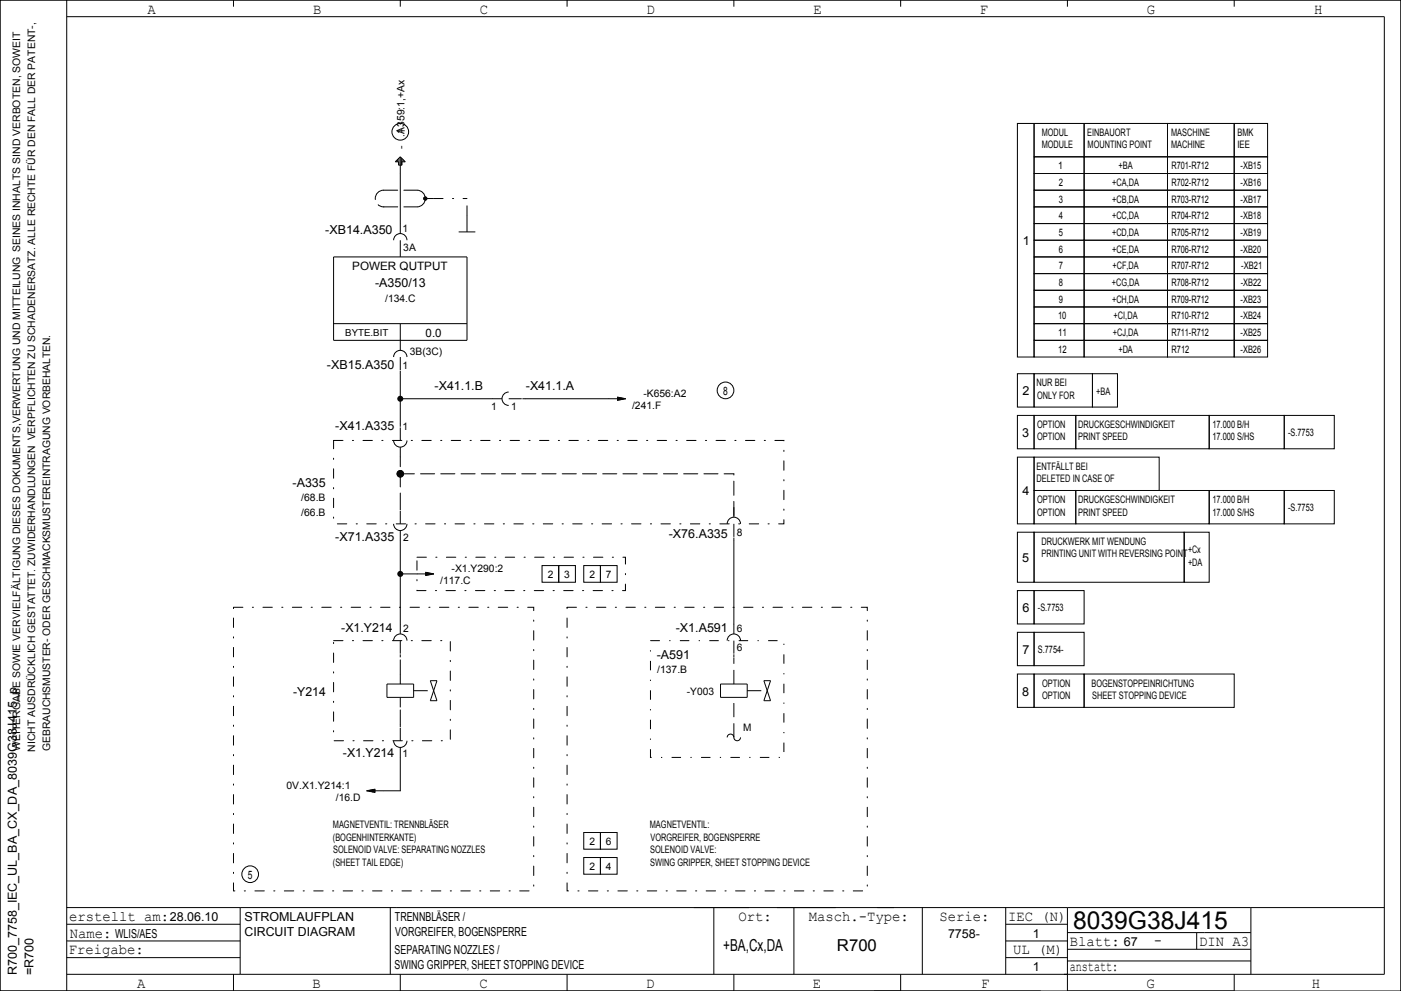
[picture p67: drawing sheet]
<svg xmlns="http://www.w3.org/2000/svg" width="420mm" height="297mm" viewBox="0 0 420 297" stroke-linecap="round" stroke-linejoin="round" font-family="sans-serif">
<defs><g id="words">
<text font-size="7.4" x="321.7" y="278.5">8039G38J415</text>
<g font-size="4.9">
<text x="216.8" y="285">+BA,Cx,DA</text>
<text x="250.9" y="285">R700</text>
</g>
<g font-size="4.4">
<text x="44.3" y="4.2">A</text>
<text x="93.8" y="4.2">B</text>
<text x="143.9" y="4.2">C</text>
<text x="193.9" y="4.2">D</text>
<text x="243.8" y="4.2">E</text>
<text x="293.8" y="4.2">F</text>
<text x="343.8" y="4.2">G</text>
<text x="394" y="4.2">H</text>
<text x="20.7" y="276">erstellt am:</text>
<text x="221.4" y="276">Ort:</text>
<text x="242.5" y="276">Masch.­Type:</text>
<text x="281.6" y="276">Serie:</text>
<text x="302.2" y="276">IEC (N)</text>
<text x="20.9" y="281">Name:</text>
<text x="20.6" y="286">Freigabe:</text>
<text x="303.7" y="286">UL (M)</text>
<text x="320.7" y="283.5">Blatt:</text>
<text x="346" y="283.2">­</text>
<text x="359.5" y="283.5">DIN A3</text>
<text x="320.7" y="291">anstatt:</text>
<text x="41.1" y="296">A</text>
<text x="93.7" y="296">B</text>
<text x="143.7" y="296">C</text>
<text x="193.7" y="296">D</text>
<text x="243.7" y="296">E</text>
<text x="294.1" y="296">F</text>
<text x="343.7" y="296">G</text>
<text x="393.3" y="296">H</text>
</g>
<g font-size="3.7">
<text x="97.5" y="70">­XB14.A350</text>
<text x="306.6" y="73.5">1</text>
<text x="112.4" y="86">­A350/13</text>
<text x="98" y="110.5">­XB15.A350</text>
<text x="130.3" y="117">­X41.1.B</text>
<text x="157.7" y="117">­X41.1.A</text>
<text x="306.5" y="118.5">2</text>
<text x="100.5" y="129">­X41.A335</text>
<text x="306.5" y="131">3</text>
<text x="87.7" y="146">­A335</text>
<text x="306.5" y="148.5">4</text>
<text x="100.5" y="162">­X71.A335</text>
<text x="200.5" y="161.3">­X76.A335</text>
<text x="306.5" y="168.5">5</text>
<text x="306.5" y="183.5">6</text>
<text x="102.3" y="189.5">­X1.Y214</text>
<text x="202.6" y="189.5">­X1.A591</text>
<text x="196.9" y="197.5">­A591</text>
<text x="306.5" y="196">7</text>
<text x="87.9" y="208.5">­Y214</text>
<text x="306.5" y="208.5">8</text>
<text x="102.8" y="227">­X1.Y214</text>
<text x="50.9" y="276">28.06.10</text>
<text x="73.3" y="276">STROMLAUFPLAN</text>
<text x="118.4" y="276">TRENNBLÄSER /</text>
<text x="34.5" y="281">WLIS/AES</text>
<text x="73.3" y="280.5">CIRCUIT DIAGRAM</text>
<text x="118.5" y="280.5">VORGREIFER, BOGENSPERRE</text>
<text x="284.2" y="281">7758­</text>
<text x="309.6" y="281">1</text>
<text x="118.3" y="286">SEPARATING NOZZLES /</text>
<text x="336.9" y="283.5">67</text>
<text x="5" y="292.3" transform="rotate(-90 5 292.3)">R700_7758_IEC_UL_BA_CX_DA_8039G38J415_p</text>
<text x="10" y="292.2" transform="rotate(-90 10 292.2)">=R700</text>
<text x="118.3" y="290.5">SWING GRIPPER, SHEET STOPPING DEVICE</text>
<text x="309.6" y="291">1</text>
</g>
<g font-size="3.5">
<text x="121.4" y="40.1" transform="rotate(-90 121.4 40.1)">1</text>
<text x="105.6" y="80.9">POWER QUTPUT</text>
<text x="127.6" y="100.9">0.0</text>
<text x="216.8" y="118.4">8</text>
<text x="74.3" y="263.4">5</text>
</g>
<g font-size="3.1">
<text x="121.3" y="41" transform="rotate(-90 121.3 41)">.A359:1,+Ax</text>
<text x="312.3" y="40.7">MODUL</text>
<text x="326" y="40.7">EINBAUORT</text>
<text x="351.1" y="40.7">MASCHINE</text>
<text x="371" y="40.7">BMK</text>
<text x="121.3" y="44.6" transform="rotate(-90 121.3 44.6)">­</text>
<text x="312.3" y="44.5">MODULE</text>
<text x="326" y="44.5">MOUNTING POINT</text>
<text x="351.1" y="44.5">MACHINE</text>
<text x="371" y="44.5">IEE</text>
<text x="317.2" y="50.8">1</text>
<text x="335.3" y="50.8">+BA</text>
<text x="351.2" y="50.8">R701­R712</text>
<text x="371.9" y="50.8">­XB15</text>
<text x="317.4" y="55.7">2</text>
<text x="333.4" y="55.7">+CA,DA</text>
<text x="351.2" y="55.7">R702­R712</text>
<text x="371.9" y="55.7">­XB16</text>
<text x="317.4" y="60.8">3</text>
<text x="317.4" y="65.8">4</text>
<text x="333.4" y="65.8">+CC,DA</text>
<text x="333.4" y="60.8">+CB,DA</text>
<text x="351.2" y="60.8">R703­R712</text>
<text x="351.2" y="65.8">R704­R712</text>
<text x="371.9" y="60.8">­XB17</text>
<text x="371.9" y="65.8">­XB18</text>
<text x="120.7" y="69.5">1</text>
<text x="317.4" y="70.7">5</text>
<text x="333.4" y="70.7">+CD,DA</text>
<text x="351.2" y="70.7">R705­R712</text>
<text x="371.9" y="70.7">­XB19</text>
<text x="120.9" y="75.2">3A</text>
<text x="317.4" y="75.7">6</text>
<text x="333.4" y="75.7">+CE,DA</text>
<text x="351.2" y="75.7">R706­R712</text>
<text x="371.9" y="75.7">­XB20</text>
<text x="317.4" y="80.8">7</text>
<text x="333.5" y="80.8">+CF,DA</text>
<text x="351.2" y="80.8">R707­R712</text>
<text x="372.1" y="80.8">­XB21</text>
<text x="317.4" y="85.7">8</text>
<text x="333.3" y="85.7">+CG,DA</text>
<text x="351.2" y="85.7">R708­R712</text>
<text x="372" y="85.7">­XB22</text>
<text x="115.5" y="90.4">/134.C</text>
<text x="317.2" y="95.8">10</text>
<text x="317.4" y="90.7">9</text>
<text x="333.4" y="90.7">+CH,DA</text>
<text x="333.9" y="95.8">+CI,DA</text>
<text x="351.2" y="90.7">R709­R712</text>
<text x="351.2" y="95.8">R710­R712</text>
<text x="371.9" y="90.7">­XB23</text>
<text x="371.9" y="95.8">­XB24</text>
<text x="317.2" y="100.8">11</text>
<text x="333.6" y="100.8">+CJ,DA</text>
<text x="351.2" y="100.8">R711­R712</text>
<text x="371.9" y="100.8">­XB25</text>
<text x="122.9" y="106.2">3B(3C)</text>
<text x="317.2" y="105.8">12</text>
<text x="335.3" y="105.8">+DA</text>
<text x="351.2" y="105.8">R712</text>
<text x="371.9" y="105.8">­XB26</text>
<text x="120.7" y="110.5">1</text>
<text x="192.9" y="119">­K656:A2</text>
<text x="310.7" y="115.8">NUR BEI</text>
<text x="310.9" y="119.5">ONLY FOR</text>
<text x="328.7" y="118.3">+BA</text>
<text x="147.2" y="123">1</text>
<text x="153.2" y="123">1</text>
<text x="189.5" y="122.5">/241.F</text>
<text x="120.7" y="129">1</text>
<text x="310.9" y="128.2">OPTION</text>
<text x="323.2" y="128.2">DRUCKGESCHWINDIGKEIT</text>
<text x="363.4" y="128.2">17.000 B/H</text>
<text x="386.1" y="130.8">­S.7753</text>
<text x="310.9" y="132">OPTION</text>
<text x="323.2" y="132">PRINT SPEED</text>
<text x="363.4" y="132">17.000 S/HS</text>
<text x="310.7" y="140.8">ENTFÄLLT BEI</text>
<text x="310.7" y="144.5">DELETED IN CASE OF</text>
<text x="90.3" y="150.1">/68.B</text>
<text x="90.3" y="154.5">/66.B</text>
<text x="310.9" y="150.8">OPTION</text>
<text x="310.9" y="154.5">OPTION</text>
<text x="323.2" y="150.8">DRUCKGESCHWINDIGKEIT</text>
<text x="323.2" y="154.5">PRINT SPEED</text>
<text x="363.4" y="150.8">17.000 B/H</text>
<text x="363.4" y="154.5">17.000 S/HS</text>
<text x="386.1" y="153.3">­S.7753</text>
<text x="120.9" y="162">2</text>
<text x="220.9" y="160.5">8</text>
<text x="312.2" y="163.2">DRUCKWERK MIT WENDUNG</text>
<text x="312.2" y="167">PRINTING UNIT WITH REVERSING POINT</text>
<text x="356.2" y="165.8">+Cx</text>
<text x="135.4" y="171.5">­X1.Y290:2</text>
<text x="164.2" y="173.2">2</text>
<text x="169.1" y="173.2">3</text>
<text x="176.7" y="173.2">2</text>
<text x="181.7" y="173.2">7</text>
<text x="356.2" y="169.5">+DA</text>
<text x="132" y="175">/117.C</text>
<text x="311.1" y="183.3">­S.7753</text>
<text x="120.9" y="189.5">2</text>
<text x="220.9" y="189.5">6</text>
<text x="220.9" y="195">6</text>
<text x="311.1" y="195.7">S.7754­</text>
<text x="197" y="201.6">/137.B</text>
<text x="205.9" y="208.3">­Y003</text>
<text x="312.4" y="205.8">OPTION</text>
<text x="312.4" y="209.5">OPTION</text>
<text x="327.2" y="205.8">BOGENSTOPPEINRICHTUNG</text>
<text x="327.4" y="209.5">SHEET STOPPING DEVICE</text>
<text x="222.8" y="219">M</text>
<text x="6" y="225" transform="rotate(-90 6 225)">WEITERGABE SOWIE VERVIELFÄLTIGUNG DIESES DOKUMENTS,VERWERTUNG UND MITTEILUNG SEINES INHALTS SIND VERBOTEN, SOWEIT</text>
<text x="10.5" y="225.3" transform="rotate(-90 10.5 225.3)">NICHT AUSDRÜCKLICH GESTATTET. ZUWIDERHANDLUNGEN VERPFLICHTEN ZU SCHADENERSATZ. ALLE RECHTE FÜR DEN FALL DER PATENT­,</text>
<text x="15" y="225.1" transform="rotate(-90 15 225.1)">GEBRAUCHSMUSTER­ ODER GESCHMACKSMUSTEREINTRAGUNG VORBEHALTEN.</text>
<text x="120.7" y="227">1</text>
<text x="85.9" y="236.5">0V.X1.Y214:1</text>
<text x="100.7" y="240">/16.D</text>
<text x="99.8" y="248.2">MAGNETVENTIL: TRENNBLÄSER</text>
<text x="194.8" y="248.2">MAGNETVENTIL:</text>
<text x="99.8" y="252">(BOGENHINTERKANTE)</text>
<text x="99.9" y="255.8">SOLENOID VALVE: SEPARATING NOZZLES</text>
<text x="176.7" y="253.3">2</text>
<text x="181.7" y="253.3">6</text>
<text x="194.9" y="255.8">SOLENOID VALVE:</text>
<text x="195" y="252">VORGREIFER, BOGENSPERRE</text>
<text x="99.8" y="259.5">(SHEET TAIL EDGE)</text>
<text x="176.7" y="260.8">2</text>
<text x="181.7" y="260.8">4</text>
<text x="194.9" y="259.5">SWING GRIPPER, SHEET STOPPING DEVICE</text>
</g>
<text font-size="2.9" x="103.5" y="100.7">BYTE.BIT</text>
</g></defs>
<path d="M130 59.5h10M140 64.5v-5M100 132h135v25h-135zM125 167h62.5v10h-62.5zM70 182h90v85h-90zM100 192h35v30h-35zM170 182h90v85h-90z" fill="none" stroke="#000" stroke-width=".3" stroke-dasharray="2.8 2.8 .4 2.8"/>
<path d="M115 57h10M115 57a2.5 2.5 0 0 0-2.5 2.5 2.5 2.5 0 0 0 2.5 2.5M115 62h10M120 152v-15M120 142h100M220 154.5v-12.5M120 217v-5M120 202v-5" fill="none" stroke="#000" stroke-width=".3" stroke-dasharray="4.2 1.8"/>
<g fill="none" stroke="#000" stroke-width=".3">
<path d="M0 0h420v297h-420zM20 0v297M20 5h395v287h-395M70 0v2M120 0v2M170 0v2M220 0v2M270 0v2M320 0v2M370 0v2M305 37h5v70h-5zM310 37h15v10h-15z"/>
<path d="M325 37h25v10h-25zM350 37h20v10h-20zM370 37h10v10h-10zM118.5 48.5l1.5-1.5 1.5 1.5h-1v1h-1v-1zM118.8 48.2v.3M119.2 47.8v.7M119.6 47.4v2.1M120 47v23M120.4 47.4v2.1M120.8 47.8v.7M121.2 48.2v.3M125 57a2.5 2.5 0 0 1 2.5 2.5 2.5 2.5 0 0 1-2.5 2.5"/>
<path d="M310 47h15v5h-15zM310 52h15v5h-15zM310 57h15v5h-15zM325 47h25v5h-25zM325 52h25v5h-25zM325 57h25v5h-25zM350 47h20v5h-20zM350 52h20v5h-20zM350 57h20v5h-20zM370 47h10v5h-10zM370 52h10v5h-10zM370 57h10v5h-10z"/>
<path d="M100 77h40v25h-40zM118 72a2 2 0 0 1 2-2 2 2 0 0 1 2 2M120 72v5M137.5 69.5h5M140 64.5v5M310 62h15v5h-15zM310 67h15v5h-15zM310 72h15v5h-15zM310 77h15v5h-15zM325 62h25v5h-25zM325 67h25v5h-25zM325 72h25v5h-25z"/>
<path d="M325 77h25v5h-25zM350 62h20v5h-20zM350 67h20v5h-20zM350 72h20v5h-20zM350 77h20v5h-20zM370 62h10v5h-10zM370 67h10v5h-10zM370 72h10v5h-10zM370 77h10v5h-10zM100 97h40M120 97v8M310 82h15v5h-15z"/>
<path d="M310 87h15v5h-15zM310 97h15v5h-15zM310 92h15v5h-15zM325 82h25v5h-25zM325 87h25v5h-25zM325 92h25v5h-25zM325 97h25v5h-25zM350 82h20v5h-20zM350 87h20v5h-20zM350 92h20v5h-20zM350 97h20v5h-20zM370 82h10v5h-10z"/>
<path d="M370 87h10v5h-10zM370 92h10v5h-10zM370 97h10v5h-10zM118 107a2 2 0 0 1 2-2 2 2 0 0 1 2 2M120 107v3.9M120 111.1v16.8M120 119.5h30.5M152.5 117.5a2 2 0 0 0-2 2 2 2 0 0 0 2 2M152.5 119.5h3.9M156.6 119.5h31M185 119.9h.4M185 119.8h1"/>
<path d="M185 119.7h1.5M185 119.6h2M185 119.4h1.9M185 119.3h1.5M185 119.2h1M185 119.1h.4M185 119l2.6 .5M187.6 119.5l-2.6 .5M305 112h5v10h-5zM310 102h15v5h-15zM310 112h17.5v10h-17.5zM325 102h25v5h-25z"/>
<path d="M327.5 112h7.5v10h-7.5zM350 102h20v5h-20zM370 102h10v5h-10zM118 132a2 2 0 0 0 2 2 2 2 0 0 0 2-2M120 128.1v3.9M120 134v3M305 124.5h5v10h-5zM305 137h5v20h-5zM310 124.5h12.5v10h-12.5zM310 137h37.5v10h-37.5zM322.5 124.5h40v10h-40zM362.5 124.5h22.5v10h-22.5z"/>
<path d="M385 124.5h15v10h-15zM118 157a2 2 0 0 0 2 2 2 2 0 0 0 2-2M120 152v.9M120 153.1v3.9M120 159v31M218 157a2 2 0 0 1 2-2 2 2 0 0 1 2 2M220 152v3M220 157v3.9M305 159.5h5v15h-5zM310 147h12.5v10h-12.5zM310 159.5h45v15h-45zM322.5 147h40v10h-40z"/>
<path d="M355 159.5h7.5v15h-7.5zM362.5 147h22.5v10h-22.5zM385 147h15v10h-15zM120 172h10.1M127.5 172.4h.4M127.5 172.3h1M127.5 172.2h1.5M127.5 172.1h2M127.5 171.9h1.9M127.5 171.8h1.5M127.5 171.7h1M127.5 171.6h.4"/>
<path d="M127.5 171.5l2.6 .5M130.1 172l-2.6 .5M162.5 169.5h5v5h-5zM167.5 169.5h5v5h-5zM175 169.5h5v5h-5zM180 169.5h5v5h-5zM220 161.1v28.9M305 177h5v10h-5zM310 177h15v10h-15zM118 192a2 2 0 0 1 2-2 2 2 0 0 1 2 2M120 192v3.9M120 196.1v.9"/>
<path d="M218 192a2 2 0 0 1 2-2 2 2 0 0 1 2 2M220 192v3.9M220 196.1v.9M305 189.5h5v10h-5zM310 189.5h15v10h-15zM116 205h8v4h-8zM120 202v3M120 209v3M120 217v.9M120 218.1v3.9M129 204h2l-2 6h2zM216 205h8v4h-8z"/>
<path d="M229 204h2l-2 6h2zM305 202h5v10h-5zM310 202h15v10h-15zM325 202h45v10h-45zM109.9 237l2.6 .5M110.5 236.9h2M110.6 237.1h1.9M111 237.2h1.5M111 236.8h1.5M111.5 237.3h1M111.5 236.7h1M112.1 237.4h.4"/>
<path d="M112.1 236.6h.4M112.5 236.5l-2.6 .5M118 222a2 2 0 0 0 2 2 2 2 0 0 0 2-2M120 224v13h-10.1M218 221a1.07 1.07 0 0 1 1.3-1 1.07 1.07 0 0 1 .8 1.4 1 1 0 0 0 1.1 .6 1 1 0 0 0 .8-1M175 257h5v5h-5zM175 249.5h5v5h-5zM180 257h5v5h-5zM180 249.5h5v5h-5zM20 277h52M20 272h395M72 272v20"/>
<path d="M117 272v20M214 272v20M238 272v20M276.5 272v20M301.5 272v20M301.5 277h18.5M320 272v25h50v-5M320 279.5h55M358.7 279.5v5M375 272v20M20 287h52M20 282h52"/>
<path d="M70 292v5M120 292v5M170 292v5M220 292v5M270 292v5M301.5 287h18.5M301.5 282h18.5M312 297h-312v-297h420v297M320 284.5h55M320 288h55"/>
<circle cx="120" cy="39.5" r="2.5"/>
<circle cx="127.5" cy="59.5" r=".5"/>
<circle cx="127.5" cy="59.5" r=".4"/>
<circle cx="127.5" cy="59.5" r=".3"/>
<circle cx="127.5" cy="59.5" r=".2"/>
<circle cx="127.5" cy="59.5" r=".1"/>
<circle cx="217.5" cy="117" r="2.5"/>
<circle cx="120" cy="142" r="1"/>
<circle cx="120" cy="142" r=".7"/>
<circle cx="120" cy="142" r=".9"/>
<circle cx="120" cy="142" r=".5"/>
<circle cx="120" cy="142" r=".4"/>
<circle cx="120" cy="142" r=".8"/>
<circle cx="120" cy="142" r=".6"/>
<circle cx="120" cy="142" r=".3"/>
<circle cx="120" cy="142" r=".1"/>
<circle cx="120" cy="142" r=".2"/>
<circle cx="75" cy="262" r="2.5"/>
</g>
<path d="M130 59.5h-2.5M124 207h6M220 205v-7.9M224 207h6M220 221v-12" fill="none" stroke="#000" stroke-width=".3" stroke-dasharray="4.2 1.8" stroke-linecap="butt"/>
<path d="M195 192h40v35h-40z" fill="none" stroke="#000" stroke-width=".3" stroke-dasharray="2.8 2.8 .4 2.8" stroke-linecap="butt"/>
<g fill="#000">
<circle cx="120" cy="119.5" r=".9"/>
<circle cx="120" cy="172" r=".9"/>
</g>
<use href="#words"/>
</svg>
